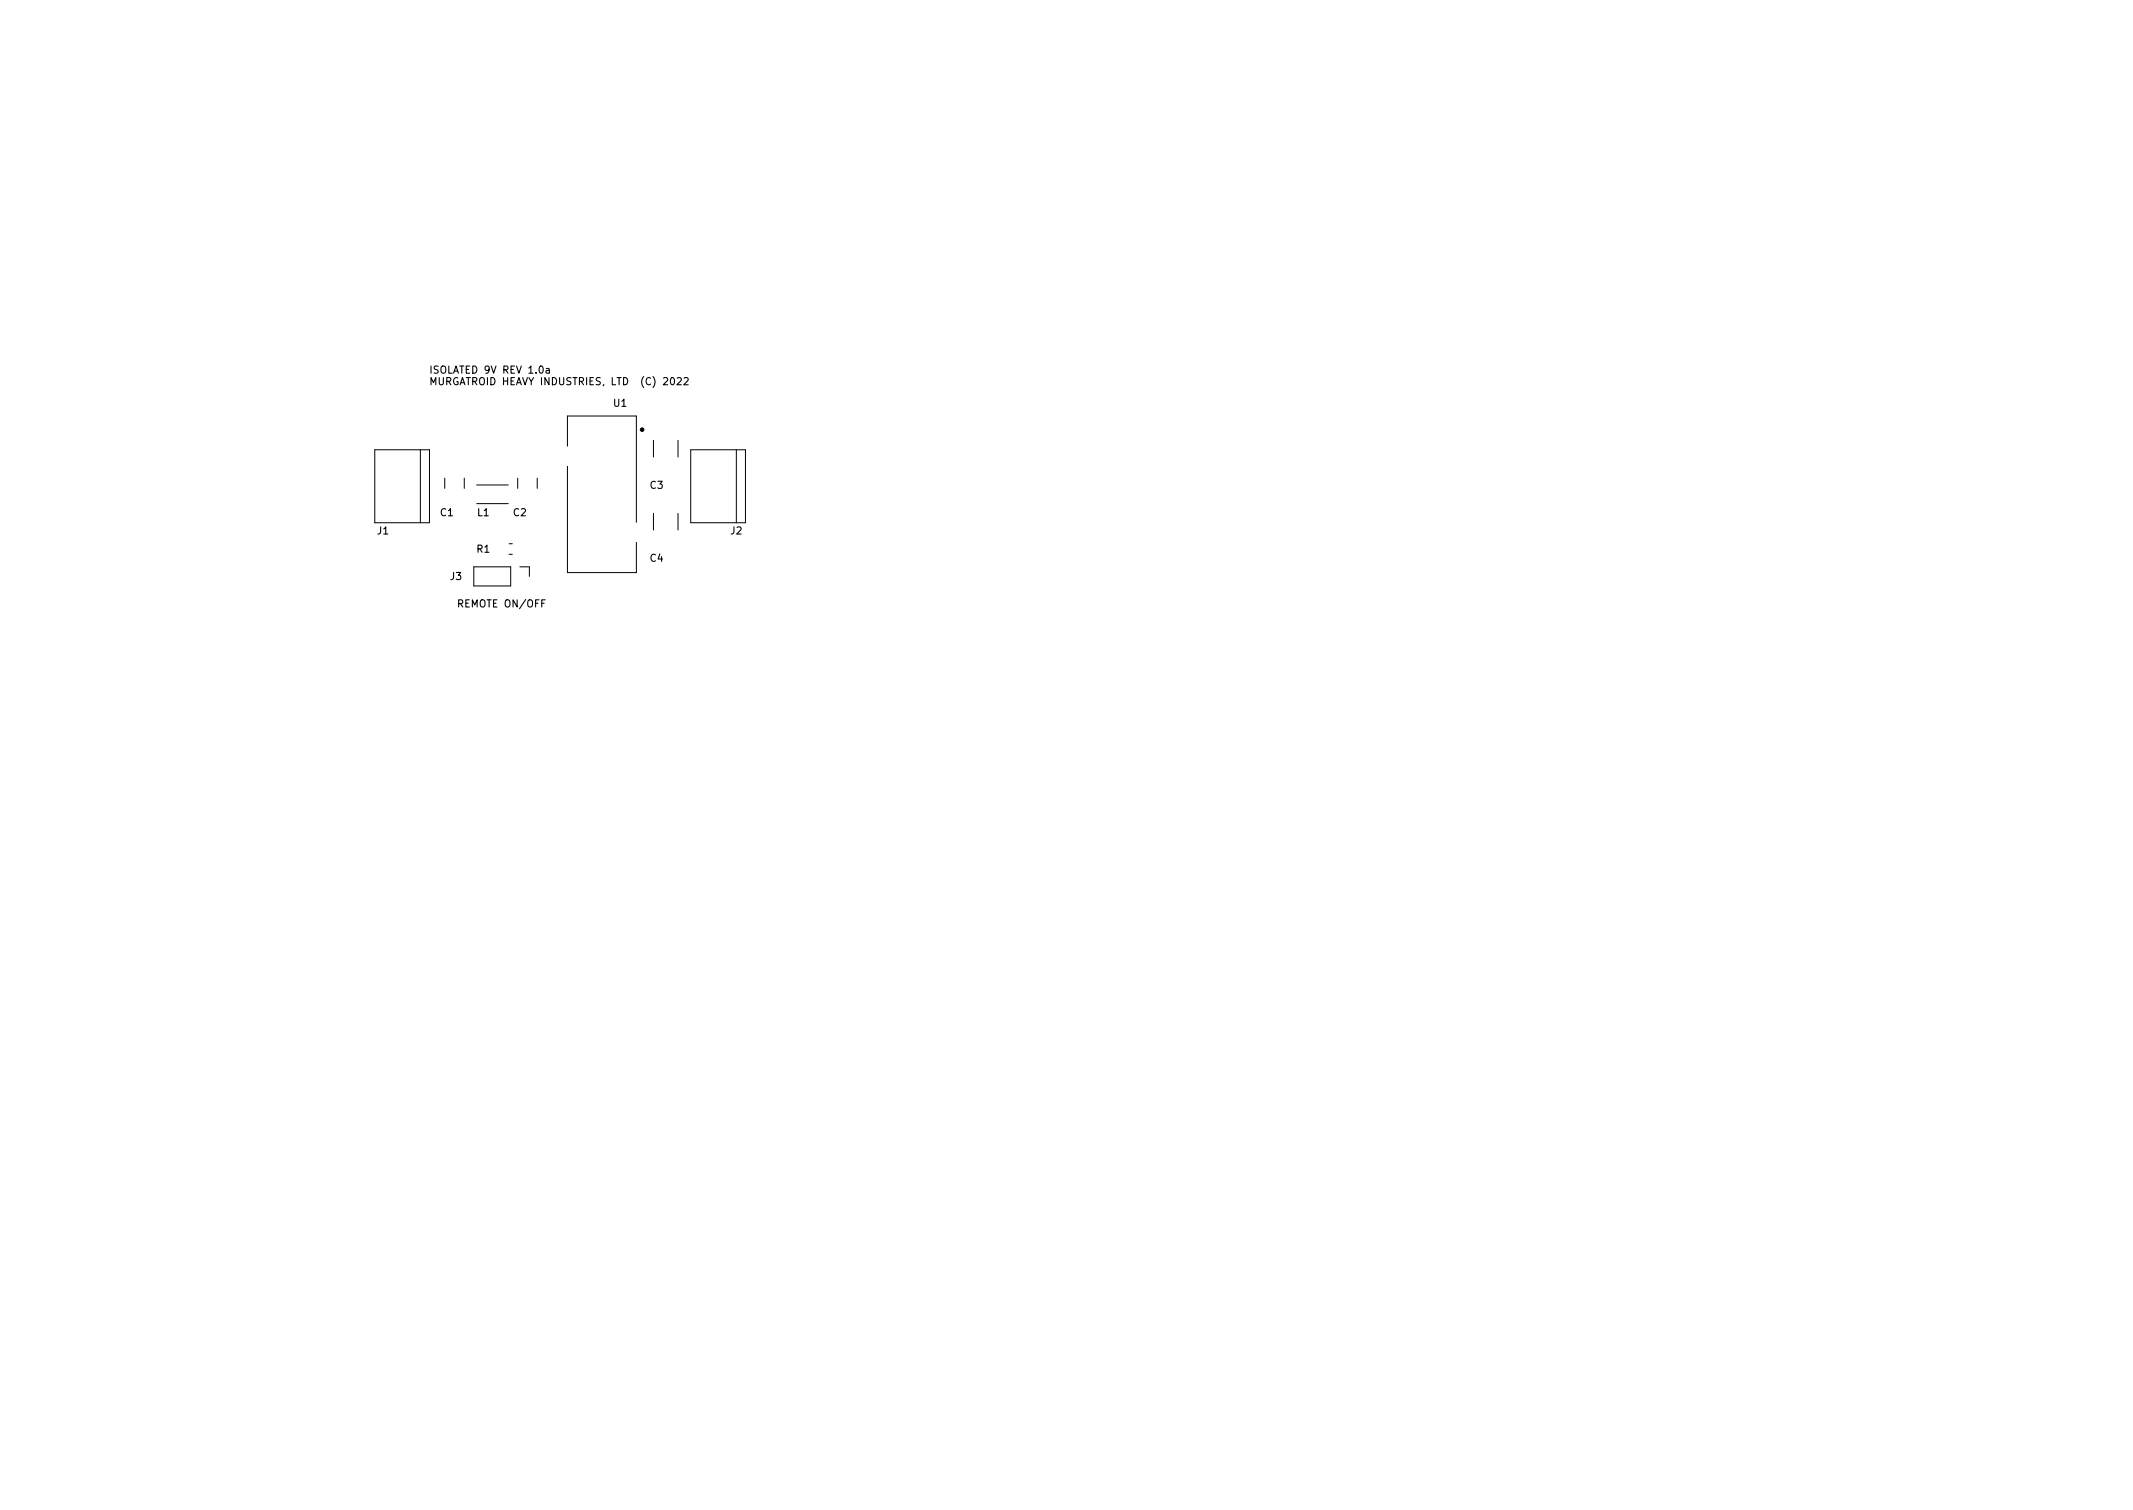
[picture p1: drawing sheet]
<svg xmlns="http://www.w3.org/2000/svg" width="297mm" height="210mm" viewBox="0 0 297 210" stroke-linecap="round" stroke-linejoin="round" font-family="sans-serif">
<defs><g id="words">
<g font-size="1.4">
<text x="59.7" y="52">ISOLATED 9V REV 1.0a</text>
<text x="59.7" y="53.6">MURGATROID HEAVY INDUSTRIES, LTD (C) 2022</text>
<text x="85.5" y="56.6">U1</text>
<text x="61.3" y="71.9">C1</text>
<text x="66.5" y="71.9">L1</text>
<text x="71.5" y="71.9">C2</text>
<text x="90.5" y="68.1">C3</text>
<text x="52.6" y="74.4">J1</text>
<text x="66.4" y="76.9">R1</text>
<text x="101.8" y="74.4">J2</text>
<text x="62.7" y="80.8">J3</text>
<text x="90.5" y="78.2">C4</text>
<text x="64" y="84.6">REMOTE ON/OFF</text>
</g>
</g></defs>
<path d="M75.2 51h.1a.53 .53 0 0 1 .4 .5 .53 .53 0 0 1-.4 .5 .67 .67 0 0 1-.1-1zM76.1 51.3h.4v.7M76.5 51.5l-.3 .1-.2 .1 .2 .3 .3-.1M93.5 52.7l.1-.1a.53 .53 0 0 1 .3 .5 .53 .53 0 0 1-.3 .5l-.1-.1-.1-.3zM94.3 52.7l.4-.1 .2 .3-.6 .7h.6M95.3 52.7l.3-.1 .2 .3-.6 .7h.6" fill="none" stroke="#000" stroke-width=".15"/>
<g fill="none" stroke="#000" stroke-width=".14">
<path d="M52.2 62.6h7.6v10.2h-7.6zM58.5 62.6v10.2M61.9 66.6v1.4M64.7 66.6v1.4M66 78.9h5.1v2.7h-5.1zM66.4 67.5h4.4M66.4 70.1h4.4M70.9 75.7h.4M70.9 77.2h.4M72.1 66.6v1.4M72.4 78.9h1.3v1.4M74.8 66.6v1.4"/>
<path d="M79 62.1v-4.2h9.6v14.8M79 64.9v14.8h9.6v-4.2M91 61.3v2.3M91 71.5v2.3M94.4 61.3v2.3M94.4 71.5v2.3M96.2 62.6h7.6v10.2h-7.6zM102.5 62.6v10.2"/>
</g>
<circle cx="89.4" cy="59.8" r=".25" fill="#000" stroke="#000" stroke-width=".14"/>
<use href="#words"/>
</svg>
